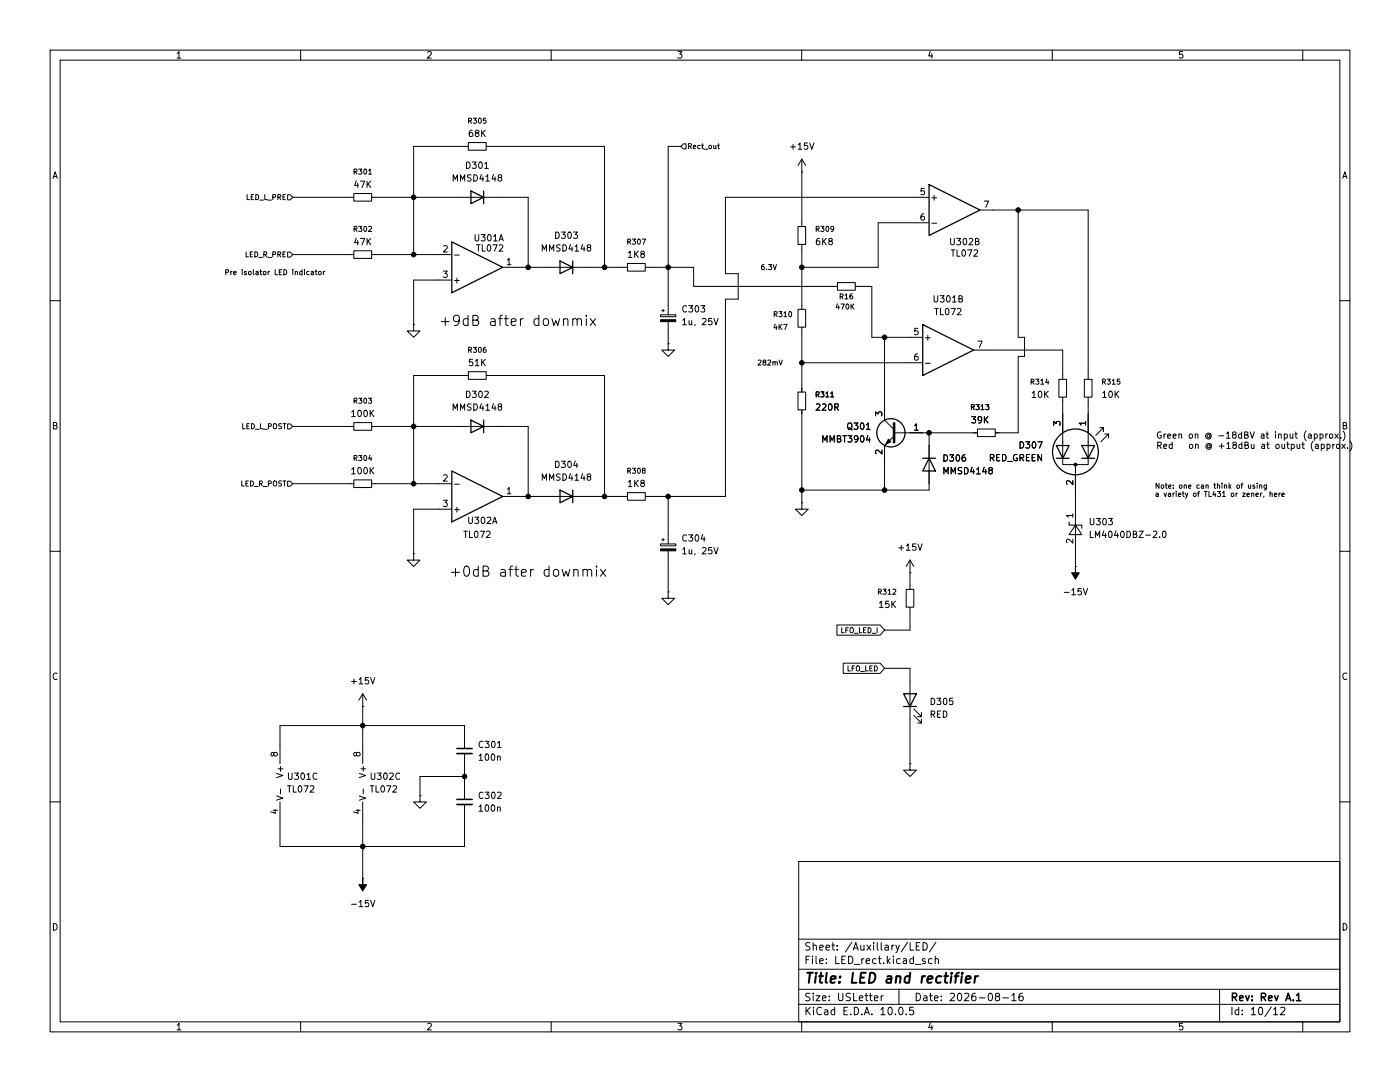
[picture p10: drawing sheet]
<svg xmlns="http://www.w3.org/2000/svg" width="279mm" height="216mm" viewBox="0 0 279 216" stroke-linecap="round" stroke-linejoin="round" font-family="sans-serif">
<g fill="none" stroke="#000" stroke-width=".2">
<path d="M10 10h259.4v195.9h-259.4zM12 12h255.4v191.9h-255.4zM35.3 10.7l.4-.4v1.3M35.3 11.6h.8M60 10v2M85.3 10.4l.5-.1 .3 .4-.8 .9h.8M110 10v2M135.3 10.3h.8l-.4 .5 .3 .1v.6l-.2 .1-.5-.1M160 10v2M185.7 10.2l-.4 1h.9M186 10.7v.9M210 10v2"/>
<path d="M236 10.3h-.6l-.1 .6 .2-.1 .5 .1 .1 .1-.1 .5-.2 .1-.5-.1M260 10v2M10.6 35.6l.4-1.3 .4 1.3M10.7 35.2h.6M49.3 38.8v1h.5M50.1 39.3h.4M50.6 38.8h-.5v1h.5M51.1 38.8a.51 .51 0 0 1 .5 .5 .51 .51 0 0 1-.5 .5zM51.8 39.9h.8M52.8 38.8v1h.5M53.4 39.9h.8M54.4 39.3h.5l.1-.4-.6-.1v1"/>
<path d="M55.5 39.3h.4l.1-.4-.5-.1v1M55.7 39.3l.3 .5M56.5 39.3h.3M57 38.8h-.5v1h.5M57.4 38.9h.5l.5 .5-.5 .5h-.5zM58.4 39.4h12.2M70.6 38.6h3.6v1.5h-3.6zM70.7 34.3l.5-.1v-.4l-.5-.1v1.1M70.9 34.3l.4 .5M71.1 36.1l-.3 .9h.8M71.4 36.6v.8M71.6 33.7h.6l-.3 .4 .3 .1v.5h-.6"/>
<path d="M71.9 36.1h.9l-.6 1.3M72.7 33.8l.1-.1a.49 .49 0 0 1 .4 .6 .49 .49 0 0 1-.4 .4l-.2-.3zM73.3 36.1v1.3M73.4 36.7l.6 .7M73.6 34l.3-.3v1.1M73.6 34.8h.6M74 36.1l-.7 .8M74.2 39.4h31.2v13.9M90.4 36.1v-1.2l.5 .9 .4-.9v1.2M91.9 36.1v-1.2l.4 .9 .4-.9v1.2M93.1 32.3a.64 .64 0 0 1 .7 .7 .64 .64 0 0 1-.7 .6zM93.5 28.4h3.5v1.6h-3.5z"/>
<path d="M93.5 29.2h-11v21.6M93.5 24.1h.5l.1-.4-.6-.1v1M93.8 24.1l.3 .5M94 34.9h-.5l-.2 .1v.4l.6 .2 .1 .3-.2 .2h-.5M94.3 32.3h.7l-.4 .5 .4 .1v.6l-.2 .1-.5-.1M94.3 26h-.4l-.2 .3-.1 .7 .3 .2 .4-.1 .1-.4-.1-.2h-.4l-.3 .2M94.5 23.6h.6l-.4 .4 .3 .1v.4h-.5M94.6 34.9a.64 .64 0 0 1 .7 .6 .64 .64 0 0 1-.7 .6zM95.1 26.5l-.2-.2v-.2l.2-.1h.4v.4l-.5 .2-.1 .2v.3l.2 .1h.2l.3-.2v-.2l-.3-.3M95.6 23.7l.1-.1a.49 .49 0 0 1 .4 .5 .49 .49 0 0 1-.5 .4l-.1-.3zM95.6 32.5l.2-.2a.68 .68 0 0 1 .5 .7 .68 .68 0 0 1-.5 .6l-.3-.5zM96.1 34.8l-.3 .9h.8"/>
<path d="M96.1 26v1.2M96.3 26.5l.6 .7M96.4 35.3v.8M96.7 32.7l.4-.4v1.3M96.7 33.6h.8M96.9 26l-.8 .7M97 23.6h-.5l-.1 .5 .5-.1 .1 .5h-.6M97 35.2l.3-.3v1.2M97 36.1h.7M97 29.2h23.6v24.1M98.5 34.8l-.3 .9h.8M98.8 35.3v.8"/>
<path d="M99.6 35.4l-.2-.2 .1-.2 .1-.1h.4l.1 .4-.6 .2-.1 .2 .1 .3 .1 .1h.3l.2-.2v-.2l-.2-.3M135.9 29.2h-2.6v33.6M136.4 28.7h.5v1h-.5l-.5-.5zM137.4 29.2l.5-.1v-.3l-.5-.1v1M137.6 29.2l.4 .5M138.4 29.3l.5-.1-.1-.2h-.3l-.1 .1v.5h.4M139.7 29h-.3l-.2 .2 .1 .4h.4M140 29h.4M140.2 28.7v.8l.2 .2M140.5 29.8h.8M141.6 29h.2l.2 .2v.3l-.2 .2-.3-.2zM142.4 29l.1 .6h.4"/>
<path d="M142.9 29v.7M143.2 29h.4M143.4 28.7v.8l.2 .2M157.8 29.3h1M158.3 28.8v1M159.3 28.9l.4-.4v1.3M159.3 29.8h.7M160 34.3h.1M160 31.8v13.4M160 31.8l-.7 1.2M160 31.8l.8 1.2M161.2 28.5h-.6l-.1 .6 .2-.1 .4 .1 .1 .1v.5l-.2 .1-.5-.1"/>
<path d="M161.6 28.5l.4 1.3 .4-1.3M184.5 37.6h-.7v.6l.2-.1h.4l.1 .2v.4l-.2 .2-.5-.2M185.4 39.4h-40.6v15.2h2.5v5.1h-2.5v39.4h-16M185.9 39.5h1M186.4 39v.9M268 35.6l.4-1.3 .4 1.3M268.1 35.2h.6M45 54.3h.5l.1-.4-.6-.1v1M46.1 54.1v.7M46.3 54.1l-.2 .2M46.6 54.5l.5-.1v-.2l-.3-.1-.2 .2 .1 .5h.4M48.3 53.8v.1"/>
<path d="M48.3 54.1v.7M49.1 50.2v1.1h.5M49.2 54.2l-.3-.1-.1 .2 .4 .2v.3h-.4M49.7 54.2l.2-.1 .2 .2v.3l-.2 .2-.3-.2zM49.9 50.7h.4M50.4 50.2h-.5v1.1h.5M50.6 53.8v.9l.1 .1M50.9 50.2a.51 .51 0 0 1 .5 .6 .51 .51 0 0 1-.5 .5zM51.1 54.2h.4v.6M51.5 54.4l-.5 .2 .2 .2h.3M51.6 51.4h.8M51.9 54.1h.4"/>
<path d="M52 53.8v.9l.3 .1M52.6 54.2l.3-.1 .2 .2v.3l-.2 .2-.4-.2zM52.7 50.8l.4-.1 .1-.4-.5-.1v1.1M52.9 50.8l.3 .5M53.4 51.4h.8M53.5 54.1v.7M53.8 54.1l-.3 .2M54.4 50.8l.5-.1 .1-.4-.6-.1v1.1M54.9 53.8v1h.5M55.5 50.8l.4-.1 .1-.4-.5-.1v1.1M55.7 50.8l.3 .5M55.7 54.3h.4"/>
<path d="M56.2 53.8h-.5v1h.5M56.5 50.7h.3M56.7 53.8a.51 .51 0 0 1 .5 .5 .51 .51 0 0 1-.5 .5zM57 50.2h-.5v1.1h.5M57.4 50.3h.5l.5 .5-.5 .5h-.5zM58.4 50.8h12.2M58.4 53.8v.1M58.4 54.1v.7M58.9 54.2h.4l.1 .6M58.9 54.1v.7M60.3 54.2l-.3-.1-.2 .2 .1 .5h.4M60.3 53.8v1"/>
<path d="M60.8 53.8v.1M60.8 54.1v.7M61.7 54.2l-.3-.1-.2 .2 .1 .5h.4M62.1 54.2h.4l.1 .6M62.6 54.4l-.5 .2 .1 .2h.4M62.9 54.1h.4M63 53.8v.9l.3 .1M63.7 54.2l.2-.1 .2 .2v.3l-.2 .2-.3-.2zM64.5 54.1v.7M64.8 54.1l-.3 .2M70.6 50h3.6v1.6h-3.6zM70.7 45.7l.5-.1v-.3l-.5-.1v1"/>
<path d="M70.9 45.7l.4 .5M71.1 47.5l-.3 .9h.8M71.4 48v.8M71.6 45.2h.6l-.3 .4h.3v.5h-.6M71.9 47.6h.9l-.6 1.2M72.7 45.3l.1-.1a.49 .49 0 0 1 .4 .5 .49 .49 0 0 1-.4 .4l-.2-.3zM73.3 47.6v1.2M73.4 48.1l.6 .7M73.6 45.3l.4-.1 .2 .3-.7 .7h.7M74 47.6l-.7 .7M74.2 50.8h16M88.5 54.1h.8l-.5 .5 .4 .1v.5l-.2 .2-.5-.2"/>
<path d="M88.5 49.1l.5-.1 .3 .4-.8 .9h.8M90.2 55.9h-7.7v8.9M90.7 50.9h1M90.7 56h1M91.2 55.5v1M94.8 46.8v1l.3 .3h.2l.2-.3v-1M95.1 48.8h.7M95.5 48.8v1.3M96 46.8h.8l-.4 .5 .3 .1v.6l-.1 .1-.6-.1M96.2 48.8v1.3h.7M97.3 49l.2-.2a.68 .68 0 0 1 .5 .7 .68 .68 0 0 1-.5 .6l-.3-.5zM97.4 46.9l.2-.1a.68 .68 0 0 1 .4 .6 .68 .68 0 0 1-.4 .7l-.3-.5z"/>
<path d="M98.4 48.8h.8l-.5 1.3M98.5 47.2l.4-.4v1.3M98.5 48.1h.7M99.6 48.1l.4-1.3 .4 1.3M99.6 49l.5-.2 .3 .4-.8 .9h.8M99.7 47.7h.6M100.3 53.3h24.9M101.2 51.9l.4-.3v1.2M101.2 52.8h.8M108.2 50.1v-1.3l.4 .9 .5-.9v1.3M109.7 50.1v-1.3l.4 .9 .4-.9v1.3M110.9 46.3a.64 .64 0 0 1 .7 .6 .64 .64 0 0 1-.7 .7z"/>
<path d="M111.8 48.9l-.5-.1-.2 .2v.3l.6 .3 .1 .3-.3 .2-.4-.1M112 46.3h.8l-.4 .5 .4 .1v.5l-.2 .2-.6-.2M112.3 48.8a.64 .64 0 0 1 .8 .7 .64 .64 0 0 1-.8 .6zM113.4 46.4l.2-.1a.68 .68 0 0 1 .4 .6 .68 .68 0 0 1-.4 .7l-.3-.5zM113.8 48.8l-.3 .9h.8M114.1 49.3v.8M114.5 46.3h.7l-.4 .5 .4 .1v.5l-.2 .2-.5-.2M114.8 49.2l.3-.4v1.3M114.8 50.1h.7M116.3 48.8l-.3 .9h.7M116.6 49.3v.8M117.4 49.4l-.2-.3v-.1l.2-.2 .4 .1v.4l-.5 .1-.1 .2v.4l.2 .1h.3l.2-.2v-.3l-.2-.2"/>
<path d="M125.2 52.6h3.6v1.5h-3.6zM125.3 48.2h.5v-.4l-.5-.1v1M125.4 50.5l.4-.4v1.3M125.4 51.4h.7M125.5 48.2l.4 .5M126.2 47.7h.6l-.3 .4 .3 .1v.4h-.6M126.7 50.1v1.3M126.8 50.7l.6 .7M127.3 47.8l.2-.1a.49 .49 0 0 1 .3 .5 .49 .49 0 0 1-.4 .5l-.2-.4zM127.4 50.1l-.7 .7M128.1 50.7l-.2-.3v-.2l.2-.1 .4 .1v.3l-.5 .2-.1 .2v.4l.2 .1h.3l.2-.3v-.2l-.2-.2M128.1 47.7h.7l-.4 1"/>
<path d="M128.8 53.3h9.6v3.9h28.7M152.4 52.8l-.4 .2v.6l.2 .2 .3-.1-.1-.5h-.2l-.2 .2M153 53.7v.1M153.4 52.8h.6l-.3 .4 .2 .1v.4h-.5M154.3 52.8l.3 1 .4-1M159.3 45.2h1.5v3.6h-1.5zM160 48.8v12.9M162.9 45.7l.5-.1v-.3l-.5-.1v1M163.1 45.7l.4 .5M163.5 47.6h-.3l-.2 .3-.1 .7 .3 .2 .4-.1v-.4l-.1-.2h-.3l-.3 .2M163.8 45.2h.6l-.3 .4h.3v.5h-.6M164.2 47.6v1.2"/>
<path d="M164.4 48.1l.5 .7M164.9 47.6l-.7 .7M164.9 45.3l.2-.1a.49 .49 0 0 1 .3 .5 .49 .49 0 0 1-.4 .4l-.2-.3zM165.6 48.1l-.2-.2 .1-.2 .1-.1h.4l.1 .4-.6 .2-.1 .2 .1 .3 .1 .1h.3l.2-.2v-.2l-.2-.3M166.4 45.6l-.2 .2-.3-.1-.1-.4 .4-.1 .2 .2-.1 .5-.4 .3M167.1 56.4h3.6v1.5h-3.6zM167.7 59.2l.5-.1v-.4l-.5-.1v1M167.9 59.2l.4 .4M168.6 58.9l.3-.3v1M168.6 59.6h.6M170.1 58.6l-.4 .3-.1 .6 .2 .1 .3-.1v-.4l-.3-.1-.2 .2M170.7 57.2h3.3v10.1h10.1"/>
<path d="M184.4 42.7h-.4l-.2 .3v.7l.2 .2 .5-.1v-.4l-.1-.2-.4-.1-.2 .3M185.4 44.5h-10.1v8.8h-15.3M185.9 44.5h1M186.4 59v1l.3 .3h.2l.2-.3v-1M187.6 59h.8l-.4 .5 .4 .1v.5l-.2 .2-.6-.2M189 59.1l.2-.1a.68 .68 0 0 1 .4 .6 .68 .68 0 0 1-.4 .7l-.3-.5zM189.7 47.6v1l.3 .2h.2l.2-.2v-1M189.8 49.9h.8M190.1 59.4l.4-.4v1.3M190.2 49.9v1.2M190.9 47.6h.8l-.4 .5 .4 .1v.5l-.2 .1-.6-.1M191 49.9v1.2h.6"/>
<path d="M191.4 59.6l.5-.1 .1-.4-.6-.1v1.3h.5l.2-.5-.3-.2M192.1 50l.2-.1a.68 .68 0 0 1 .4 .6 .68 .68 0 0 1-.4 .6l-.3-.5zM192.3 47.7l.2-.1a.68 .68 0 0 1 .4 .6 .68 .68 0 0 1-.4 .6l-.3-.4zM193.1 49.9h.9l-.6 1.2M193.4 47.7l.5-.1 .2 .3-.8 .9h.8M194.4 50l.5-.1 .2 .3-.8 .9h.8M194.7 48.2l.5-.1 .1-.4-.6-.1v1.2h.5l.2-.4-.3-.2M195.6 41.9h21.6v33.8M196.4 40.1h.9l-.6 1.3M203.2 41.9v25.4h1.3v3.8h-1.3v15.3h-4.6M10 60h2M70.7 80l.5-.1v-.3l-.5-.1v1"/>
<path d="M70.9 80l.4 .5M71.6 79.5h.6l-.3 .3 .3 .1v.5h-.6M72.7 79.6l.1-.1a.49 .49 0 0 1 .4 .5 .49 .49 0 0 1-.4 .4l-.2-.3zM73.5 79.5h.7l-.4 .3 .3 .1v.5h-.6M82.5 64.8v1.2h1.3l-1.3 1.3-1.2-1.3h1.2M82.5 64.8h.1M88.1 64.2h1.5M88.9 63.4v1.5M91.7 63.8l-.4 .4-.6-.1-.2-.3v-.5l.2-.3 .6-.1 .3 .2a1.34 1.34 0 0 1-.5 1.8h-.4M93.1 78a.64 .64 0 0 1 .7 .7 .64 .64 0 0 1-.7 .6zM93.4 63.7l-.6-.1-.4 .4v.6l.2 .2h.8M93.4 62.9v2"/>
<path d="M93.5 74.2h3.5v1.5h-3.5zM93.5 74.9h-11v21.6M93.5 69.8h.5l.1-.4-.6-.1v1M93.8 69.8l.3 .5M94.3 78h.7l-.4 .5 .4 .2v.5l-.2 .1-.5-.1M94.3 71.7h-.6l-.1 .6 .2-.1h.5l.1 .2-.1 .4-.2 .2-.5-.2M94.4 63.9l.9-.1a.49 .49 0 0 0 .1-.5 .49 .49 0 0 0-.3-.4h-.7v2h.8a.54 .54 0 0 0 .4-.5 .54 .54 0 0 0-.5-.5M94.5 69.3h.6l-.4 .4 .3 .1v.4h-.5M94.9 72.1l.3-.4v1.3M94.9 73h.7M95.6 69.4l.1-.1a.49 .49 0 0 1 .4 .5 .49 .49 0 0 1-.5 .5l-.1-.4zM95.6 78.2l.2-.2a.68 .68 0 0 1 .5 .7 .68 .68 0 0 1-.5 .6l-.3-.5z"/>
<path d="M96.1 71.7v1.3M96.3 72.2l.6 .8M96.7 78.2l.5-.2 .3 .4-.8 .9h.8M96.9 71.7l-.8 .7M96.9 69.3l-.4 .2-.1 .6 .2 .2 .4-.1-.1-.5h-.3l-.2 .2M97 74.9h23.6v24.2M98 63.7h.7l.1 1.2M98.8 64.1l-.6 .1a.4 .4 0 0 0-.3 .4 .4 .4 0 0 0 .3 .3l.6-.1M99.5 63.6h.8M100.3 62.9l-.4 .1-.1 .2v1.7M100.7 63.6h.7M101 62.9v1.8l.1 .1 .3 .1"/>
<path d="M102 64.3l1-.2-.1-.4-.6-.1-.3 .3 .1 .9h.8M103.9 63.6v1.3M104.4 63.6l-.3 .1-.2 .3M107.5 63.7l-.5-.1-.4 .4v.6l.2 .2h.7M107.5 62.9v2M108.6 63.7a.55 .55 0 0 1 .9 .3v.6a.55 .55 0 0 1-.6 .4 .55 .55 0 0 1-.5-.4v-.6zM110.2 63.6l.3 1.3 .4-.9 .4 .9 .4-1.3M112.5 63.8a.5 .5 0 0 1 .8 .1v1M112.5 63.6v1.3M114.3 63.8a.5 .5 0 0 1 .9 .1v1M114.3 63.6v1.3M115.2 63.9l.3-.3 .5 .1 .1 1.2"/>
<path d="M117 62.9v.2M117 63.6v1.3M117.8 63.6l1.1 1.3M118.9 63.6l-1.1 1.3M131.8 62.8h3.1v.4h-3.1zM132.1 62h.5M132.3 61.7v.5M133.3 68.6v1.3h1.3l-1.3 1.2-1.2-1.2h1.2M133.3 68.6h.1M133.3 64.2v4.4M136.2 63.9l.4-.4v1.3M136.2 64.8h.8"/>
<path d="M137 61.1a.6 .6 0 0 0-.8 .4 .6 .6 0 0 0 .6 .8l.2-.2M137.5 61h.7l-.4 .5 .4 .1v.5l-.2 .2-.5-.2M137.5 64l.1 .7h.5M138.1 64v.8M138.7 64.7l-.1 .3M138.8 61.1l.2-.1a.68 .68 0 0 1 .5 .6 .68 .68 0 0 1-.5 .7l-.3-.5zM139.9 61h.8l-.5 .5 .4 .1v.5l-.2 .2-.5-.2M140.2 63.7l.5-.2 .2 .4-.8 .9h.8M142 63.5h-.6v.6l.2-.1 .4 .1 .1 .2-.1 .4-.1 .1-.5-.1M142.5 63.5l.4 1.3 .4-1.3M151.3 71.9l.4-.1 .2 .3-.6 .8h.6M152.5 72.3l-.2-.2v-.2h.5v.3l-.5 .3 .2 .4 .3-.2-.1-.4"/>
<path d="M153.2 71.9l.4-.1 .2 .3-.6 .8h.6M154.3 72.3l.3-.1 .1 .7M154.3 72.2v.7M154.5 62.7h.5v-.4l-.5-.1v1M154.7 72.3l.1-.1h.3v.7M154.7 64.7l-.2 .7h.6M154.8 62.7l.3 .5M154.9 65.1v.6M155.4 62.2h.7l-.4 .4 .3 .1v.4h-.6M155.5 71.8l.3 1.1 .3-1.1M155.5 64.7v1M155.6 65.2l.5 .5"/>
<path d="M156.1 64.7l-.6 .6M156.4 64.7h.7l-.5 1M156.4 62.5l.3-.3v1M156.4 63.2h.6M157.5 62.3l.2-.1a.49 .49 0 0 1 .3 .5 .49 .49 0 0 1-.4 .5l-.2-.4zM159.3 61.7h1.5v3.6h-1.5zM159.3 78.2h1.5v3.6h-1.5zM160 65.3v12.9M160 72.4h24.1M162.9 78.7h.5v-.4l-.5-.1v1M163.1 78.7l.4 .5M163.8 78.2h.6l-.3 .4 .3 .1v.4h-.6"/>
<path d="M164.8 78.5l.3-.3v1M164.8 79.2h.6M165.8 78.5l.3-.3v1M165.8 79.2h.6M167.1 60.6l-.2 .7h.6M167.4 61v.7M167.8 60.7h.7l-.4 1M168.9 60.8l.2-.1a.49 .49 0 0 1 .3 .5 .49 .49 0 0 1-.4 .4l-.2-.3zM169.8 60.7v1M170 61.1l.4 .6M170.4 60.7l-.6 .5M176.5 67.3v16.5l1.9 1.9"/>
<path d="M183.1 70.6l-.3 .1-.2 .2-.1 .7 .3 .3 .4-.1v-.5l-.1-.2h-.3l-.3 .2M183.2 65.5h-.6l-.1 .6 .2-.1 .4 .1 .1 .1v.5l-.2 .1-.5-.1M184.7 67.4h.9M184.7 72.5h.9M185.2 66.9v1M186.5 61.5h.8M186.9 61.5v1.3M187.7 61.5v1.3h.6M188.8 61.7l.2-.2a.68 .68 0 0 1 .4 .7 .68 .68 0 0 1-.4 .6l-.3-.5zM189.8 61.5h.9l-.6 1.3M190.1 60.3h.7M191.1 61.7l.5-.2 .2 .4-.8 .9h.8"/>
<path d="M194.3 69.9h17.8v5.8M195.2 68.1h.8l-.5 1.2M205.8 76.2l.5-.1v-.4l-.5-.1v1.1M206 78.4l.4-.4v1.3M206 79.3h.7M206 76.2l.4 .5M206.7 75.6h.6l-.3 .4 .3 .1v.5h-.6M207.3 78.2l.2-.2a.68 .68 0 0 1 .4 .7 .68 .68 0 0 1-.4 .6l-.3-.5zM207.7 75.9l.3-.3v1.1M207.7 76.7h.6M208.5 78v1.3M208.7 78.6l.5 .7"/>
<path d="M208.9 75.6l-.2 .7h.6M209.2 76v.7M209.2 78l-.7 .8M211.3 75.7h1.6v3.5h-1.6zM212.1 79.2v9.1M216.4 75.7h1.5v3.5h-1.5zM217.2 79.2v9.1M220 76.2l.5-.1 .1-.4-.6-.1v1.1M220.1 78.4l.3-.4v1.3M220.1 79.3h.7M220.3 76.2l.3 .5M221 75.6h.6l-.3 .4 .2 .1v.5h-.5"/>
<path d="M221.4 78.2l.2-.2a.68 .68 0 0 1 .4 .7 .68 .68 0 0 1-.4 .6l-.3-.5zM222 75.9l.3-.3v1.1M222 76.7h.6M222.5 78v1.3M222.7 78.6l.6 .7M223.3 78l-.8 .8M223.5 75.6h-.5l-.1 .5h.5l.1 .5h-.6M267.4 60h2M10.7 84.9h.5l.1-.5-.6-.1v1.3h.5l.1-.1 .1-.3-.3-.3M48.2 96v1h.5M48.4 84.5v1.1h.5M49.1 96.4h.3"/>
<path d="M49.3 85h.3M49.6 96h-.5v1h.5M49.7 84.5h-.4v1.1h.4M50 96a.51 .51 0 0 1 .6 .5 .51 .51 0 0 1-.6 .5zM50.2 84.5a.51 .51 0 0 1 .6 .5 .51 .51 0 0 1-.6 .6zM50.8 97.1h.7M51 85.6h.7M51.8 96.5l.5-.1v-.3l-.5-.1v1M52 84.5v1.1h.5M52 96.5l.4 .5M52.6 85.6h.7M52.6 97.1h.7"/>
<path d="M53.6 85.1l.5-.1v-.4l-.5-.1v1.1M53.6 96.5l.5-.1v-.3l-.5-.1v1M54.6 84.7l.2-.2 .4 .2v.5l-.1 .3-.3 .1-.2-.2zM54.6 96.1l.2-.1 .4 .1v.5l-.1 .3-.3 .1-.2-.2zM56.2 84.6h-.5a.42 .42 0 0 0 .4 .6v.3h-.5M56.2 96l-.5 .1a.42 .42 0 0 0 .4 .5v.3h-.5M56.5 84.5h.6M56.5 96h.6M56.8 84.5v1.1M56.8 96v1M57.4 84.6h.5l.5 .5-.5 .5h-.5zM57.4 96h.5l.5 .5-.5 .5h-.5z"/>
<path d="M58.4 96.5h12.2M58.4 85.1h12.2M70.2 82.2l.3-.3v1.2M70.2 93.7l.3-.4v1.3M70.2 83.1h.7M70.2 94.6h.7M70.6 84.3h3.6v1.6h-3.6zM70.6 95.8h3.6v1.5h-3.6zM70.7 91.4h.5v-.4l-.5-.1v1M70.9 91.4l.4 .5M71.5 82l.2-.1a.68 .68 0 0 1 .4 .6 .68 .68 0 0 1-.4 .6l-.3-.5zM71.5 93.4l.2-.1a.68 .68 0 0 1 .4 .6 .68 .68 0 0 1-.4 .7l-.3-.5z"/>
<path d="M71.6 90.9h.6l-.3 .4 .3 .1v.4h-.6M72.7 91l.1-.1a.49 .49 0 0 1 .4 .5 .49 .49 0 0 1-.4 .5l-.2-.4zM72.7 82l.2-.1a.68 .68 0 0 1 .4 .6 .68 .68 0 0 1-.4 .6l-.3-.5zM72.7 93.4l.2-.1a.68 .68 0 0 1 .4 .6 .68 .68 0 0 1-.4 .7l-.3-.5zM73.8 90.8l-.2 .8h.6M73.9 81.9v1.2M73.9 93.3v1.3M74.1 82.4l.5 .7M74.1 93.8l.5 .8M74.1 91.2v.7M74.2 96.5h16M74.2 85.1h31.2v14"/>
<path d="M74.6 81.9l-.7 .7M74.6 93.3l-.7 .7M88.5 99.8h.8l-.5 .5 .4 .1v.6l-.2 .1-.5-.1M88.5 94.9l.5-.2 .3 .4-.8 .9h.8M90.4 81.9v-1.3l.5 .9 .4-.9v1.3M90.7 96.6h1M91.9 81.9v-1.3l.4 .9 .4-.9v1.3M94 80.7l-.5-.1-.2 .1v.4l.6 .2 .1 .3-.2 .3-.5-.1M94.6 80.6a.64 .64 0 0 1 .7 .6 .64 .64 0 0 1-.7 .7zM96.1 80.5l-.3 .9h.8M96.4 81v.9M97 81l.3-.4v1.3"/>
<path d="M97 81.9h.7M98.5 80.5l-.3 .9h.8M98.8 81v.9M99.6 81.1l-.2-.2 .1-.2 .1-.1 .4 .1 .1 .3-.6 .2-.1 .2 .1 .3 .1 .2h.3l.2-.3v-.2l-.2-.3M100.3 99.1h24.9M101.2 97.6l.4-.3v1.2M101.2 98.5h.8M108.2 95.8v-1.2l.4 .9 .5-.9v1.2M109.7 95.8v-1.2l.4 .9 .4-.9v1.2M110.9 92a.64 .64 0 0 1 .7 .7 .64 .64 0 0 1-.7 .6zM111.8 94.6h-.5l-.2 .1v.3l.6 .3 .1 .3-.3 .2h-.4M112 92h.8l-.4 .5 .4 .1v.6l-.2 .1-.6-.1"/>
<path d="M112.3 94.6a.64 .64 0 0 1 .8 .6 .64 .64 0 0 1-.8 .6zM113.4 92.1l.2-.1a.68 .68 0 0 1 .4 .7 .68 .68 0 0 1-.4 .6l-.3-.5zM113.8 94.5l-.3 .9h.8M114.1 95v.8M114.8 94.9l.3-.3v1.2M114.8 95.8h.7M114.8 92l-.3 .9h.8M115.1 92.4v.9M116.3 94.5l-.3 .9h.7M116.6 95v.8M117.4 95.1l-.2-.2v-.2l.2-.1h.4v.4l-.5 .2-.1 .1v.4l.2 .1h.3l.2-.2v-.3l-.2-.2M125.2 98.3h3.6v1.5h-3.6z"/>
<path d="M125.3 94l.5-.1v-.4l-.5-.1v1M125.4 96.2l.4-.4v1.3M125.4 97.1h.7M125.5 94l.4 .4M126.2 93.4h.6l-.3 .4 .3 .1v.4h-.6M126.7 95.8v1.3M126.8 96.4l.6 .7M127.3 93.5l.2-.1a.49 .49 0 0 1 .3 .6 .49 .49 0 0 1-.4 .4l-.2-.3zM127.4 95.8l-.7 .8M128.1 96.4l-.2-.3v-.1l.2-.2 .4 .1v.4l-.5 .1-.1 .2v.4l.2 .1h.3l.2-.2v-.3l-.2-.2M128.4 93.9l-.2-.2v-.2h.5v.3l-.5 .3 .2 .3 .4-.2-.2-.3M133.3 99.1v9.4"/>
<path d="M160 81.8v18.5M162.9 80.7l.5-.1 .2 .4-.7 .9h.7M164.1 80.7l.5-.1 .2 .4-.7 .9h.7M164.2 88.2v-1.3l.4 .9 .4-.9v1.3M165.5 80.7l.1-.1a.68 .68 0 0 1 .5 .6 .68 .68 0 0 1-.5 .7l-.3-.5zM165.7 88.2v-1.3l.4 .9 .4-.9v1.3M166.6 81.3l.6-.1 .1-.5-.7-.1v1.3M166.9 81.3l.4 .6M167.1 87.5h.5l.1-.4-.6-.2v1.3h.5l.2-.4-.3-.3M168.2 86.9h.7M168.6 86.9v1.3M169.2 84.6l.3-.2a.43 .43 0 0 1 .5 .4v.4a.42 .42 0 0 1-.4 .5 .42 .42 0 0 1-.4-.5z"/>
<path d="M169.2 86.9h.8l-.4 .5 .3 .1v.6l-.1 .1-.6-.1M169.4 85.4l.7 .4M170.4 84.4h.8l-.4 .5 .4 .1v.5l-.2 .2-.6-.2M171.2 87.5l-.2 .2h-.4l-.1-.2 .1-.4 .4-.2 .2 .3v.7l-.2 .2-.4 .1M171.8 84.5l.2-.1a.68 .68 0 0 1 .4 .6 .68 .68 0 0 1-.4 .7l-.3-.5zM171.8 87.1l.2-.2a.68 .68 0 0 1 .4 .7 .68 .68 0 0 1-.4 .6l-.3-.5zM172.9 84.8l.4-.4v1.3M172.9 85.7h.7M173.2 86.9l-.3 .9h.8M173.5 87.4v.8M174.7 83v-.8l.5 .4 .1-.4h.6l.1 .2-.1 .6M176 89.8v.8l-.9-.8-.4 .2 .2 .5"/>
<path d="M178.4 86.4h16.7M178.4 87l-1.9 1.9v8.9M182.5 84.9l.4-.3v1.2M182.5 85.8h.7M185.4 86.4v11.4h-25.4M188.4 90.7a.64 .64 0 0 1 .7 .7 .64 .64 0 0 1-.7 .6zM188.4 94.6v-1.3l.4 .9 .4-.9v1.3M189.5 90.7h.8l-.4 .5 .3 .2v.5l-.1 .1-.6-.1M189.8 94.6v-1.3l.4 .9 .5-.9v1.3M190.9 90.9l.2-.2a.68 .68 0 0 1 .4 .7 .68 .68 0 0 1-.4 .6l-.3-.5zM191.9 93.3h-.4l-.2 .1v.4l.5 .2 .1 .3-.2 .3-.5-.1M192.5 93.3a.64 .64 0 0 1 .7 .6 .64 .64 0 0 1-.7 .7z"/>
<path d="M192.6 90.7l-.4 .1-.1 .3-.1 .7 .2 .2 .5-.1v-.4l-.1-.2-.4-.1-.2 .3M193.9 81.3l.4-.1 .1-.4-.5-.1v1M193.9 83.1h.8l-.4 .5 .3 .1v.6l-.1 .1-.6-.1M194 93.2l-.3 .9h.8M194.1 81.3l.3 .4M194.3 93.7v.9M194.8 80.7h.6l-.3 .4 .3 .1v.4h-.6M194.9 93.7l.4-.4v1.3M194.9 94.6h.7M195.1 85.6h3.5v1.5h-3.5zM195.8 81l.3-.3v1M195.8 81.7h.6"/>
<path d="M195.9 83.7l-.2 .2h-.4l-.1-.2v-.4l.5-.2 .2 .3v.7l-.2 .2-.4 .1M196.4 93.2l-.3 .9h.8M196.5 83.1v1.3M196.6 83.7l.6 .7M196.7 80.7h.6l-.3 .4 .3 .1v.4h-.6M196.7 93.7v.9M197.2 83.1l-.7 .8M197.6 93.8l-.3-.2 .1-.2 .2-.1h.3l.1 .4-.6 .2-.1 .2 .1 .3 .2 .2h.2l.2-.3v-.2l-.2-.3M197.6 91.4l.7-.1v-.5l-.7-.1v1.3M197.9 91.4l.5 .6M198.9 91.3h.4M199.5 90.7h-.6v1.3h.6"/>
<path d="M200.1 90.7a.64 .64 0 0 1 .7 .6 .64 .64 0 0 1-.7 .7zM201 92.1h1M203 90.7a.59 .59 0 0 0-.8 .6 .59 .59 0 0 0 .8 .6v-.5h-.2M203.6 88.1a.64 .64 0 0 1 .7 .7 .64 .64 0 0 1-.7 .6zM203.6 91.4l.6-.1v-.5l-.6-.1v1.3M203.9 91.4l.4 .6M204.7 88.1h.8l-.4 .5 .3 .2v.5l-.1 .1-.6-.1M204.8 91.3h.5M205.4 90.7h-.6v1.3h.6M206 91.3h.4M206.1 88.3l.2-.2a.68 .68 0 0 1 .4 .7 .68 .68 0 0 1-.4 .6l-.3-.5zM206.6 90.7h-.6v1.3h.6"/>
<path d="M207.1 88.1h.9l-.6 1.3M207.9 90.7v1.3l-.8-1.3v1.3M210.3 84.9v-.8l.5 .4 .1-.3h.6l.1 .1-.1 .6M212.1 88.1v4.6h5.1v-4.6M214.1 95.9v.8l-.9-.8-.4 .2 .2 .5M214.6 92.7v20.3M216.7 84.5h-1.3l.3 .3M216.7 84.1v.7M219.5 85.3h.7v.8v-.8l-1.5 1.6M220.5 86.6h.7v.8v-.8l-1.5 1.5M230.7 98.4h.4l.1 .7M231 88.9l.6-.1 .1-.5-.7-.1v1.3"/>
<path d="M231.2 98.6l-.5 .2 .1 .3 .4-.1M231.3 96.4v1l-.6-1v1M231.3 88.9l.5 .6M231.7 86.2a.59 .59 0 0 0-.7 .6 .59 .59 0 0 0 .7 .6l.1-.5h-.3M231.8 96.8h.3l.2 .2v.2l-.2 .2-.4-.2zM232.2 89.1l.6-.2v-.2l-.4-.1-.2 .2 .1 .6h.5M232.3 86.6v.8M232.3 98.4l.3 .7 .2-.7M232.6 96.8h.3M232.7 86.6l-.4 .2M232.7 96.4v.9l.2 .1M233 87l.6-.1v-.2l-.4-.1-.2 .2 .1 .6h.5"/>
<path d="M233.2 98.4h.4v.7M233.2 97.1l.5-.1v-.2h-.3l-.2 .1 .1 .5h.4M233.6 98.6l-.5 .2 .2 .3 .3-.1M233.9 88.7l-.3-.1-.3 .3 .2 .5h.4M233.9 88.2v1.3M234.1 98.4v.7M234.1 87l.6-.1v-.2l-.4-.1-.2 .2 .1 .6h.5M234.2 97.3v.1M234.2 96.8v.1M234.4 98.4l-.3 .2M234.7 98.1v.1M234.7 98.4v.7"/>
<path d="M235.2 98.7l.5-.1-.1-.2h-.3l-.1 .1v.5h.4M235.3 86.7h.5v.7M235.3 86.6v.8M235.5 96.8h.2l.2 .2v.2l-.2 .2-.3-.2zM235.9 98.4h.4M236.1 98.1v.8l.2 .2M236.3 96.9l.4-.1 .1 .6M236.3 96.8v.6M236.6 98.4l.2 .7M237.1 98.4l-.5 1M237.2 97.1l.5-.1-.1-.2h-.3l-.1 .1 .1 .5h.3M237.4 86.7l.3-.1 .3 .2v.4l-.3 .2-.4-.2z"/>
<path d="M237.5 88.7l.3-.1 .2 .3v.3l-.2 .3-.4-.3zM238.3 98.4h.2l.2 .2v.3l-.2 .2-.3-.2zM238.5 86.7h.5l.1 .7M238.5 86.6v.8M238.6 88.8l.5-.1v.8M238.6 88.6v.9M239 98.4h.4M239.3 96.8h-.3l-.2 .2 .1 .4h.4M239.4 98.1l-.3 .1v.9M239.8 96.8h.4v.6M240.2 97l-.5 .2 .2 .2h.3M240.3 98.1h.6"/>
<path d="M240.6 98.1v1M240.7 96.9l.4-.1v.6M240.7 96.8v.6M241.3 98.1v1h.5M241.4 86.8a.31 .31 0 0 0-.4 0 .31 .31 0 0 0 0 .4 .31 .31 0 0 0 .4 0M241.4 86.7v.5l.2 .1a.56 .56 0 0 0-.1-.8 .56 .56 0 0 0-.8 0 .56 .56 0 0 0 0 .8 .6 .6 0 0 0 .9 .1M241.5 88.9a.31 .31 0 0 0-.5-.1 .31 .31 0 0 0 0 .5 .31 .31 0 0 0 .5-.1M241.5 88.8v.4l.1 .1a.56 .56 0 0 0-.1-.7 .56 .56 0 0 0-.7 0 .56 .56 0 0 0-.1 .7 .6 .6 0 0 0 1 .2M242.2 96.8h.4M242.3 98l-.3 .7h.7M242.4 96.4v.9l.2 .1M242.5 98.4v.7"/>
<path d="M243 96.9l.3-.1 .1 .6M243 96.4v1M243 98.1h.6l-.3 .3 .2 .1v.5h-.5M243.3 87h.9M243.3 89h1M243.8 88.5v1M243.9 96.4v.1M243.9 96.8v.6M244 98.3l.3-.2v1M244 99.1h.6M244.4 96.9l.4-.1v.6M244.4 96.8v.6"/>
<path d="M244.8 86.5l.3-.3v1.2M244.8 87.4h.7M244.8 88.6l.4-.4v1.3M244.8 89.5h.7M245.3 96.4v1M245.4 97.1l.3 .3M245.7 96.8l-.4 .3M245.8 98.4h.3l.2 .2v.3l-.2 .2-.4-.2zM246.2 86.7l-.2-.2v-.2l.2-.1h.4v.4l-.5 .2-.1 .2v.3l.2 .1h.3l.2-.2v-.2l-.2-.3M246.3 88.8l-.3-.3 .1-.2 .2-.1 .3 .1 .1 .3-.5 .2-.2 .2 .1 .4 .2 .1h.2l.3-.3v-.2l-.3-.2M246.7 98.4v.7M246.9 96.8h.3l.2 .2v.2l-.2 .2-.4-.2z"/>
<path d="M247 98.4l-.3 .2M247.7 96.8h.3M247.8 86.7l-.4-.1-.2 .2 .1 .6h.5M247.8 86.2v1.2M247.8 88.7l-.3-.1-.3 .3 .2 .5h.4M247.8 88.2v1.3M248 98.4h.5l-.5 .7h.5M248 96.4l-.2 .2v.8M248.4 86.8l.5-.1 .1-.4-.6-.1v1.2h.5l.2-.4-.3-.2M248.5 88.8h.5l.1-.5-.6-.1v1.3h.4l.3-.4-.3-.3M248.9 98.7l.4-.1v-.2h-.3l-.1 .1v.5h.4M249.2 96.8v.6l.4-.1"/>
<path d="M249.5 86.2l.4 1.2 .4-1.2M249.6 96.8v.6M249.7 88.6l.1 .8h.5M249.8 98.5l.4-.1v.7M249.8 98.4v.7M250.3 88.6v.9M250.4 96.8h-.2l-.2 .1 .4 .2v.3h-.4M250.7 98.7l.4-.1v-.2h-.3l-.1 .1v.5h.4M250.9 96.4v.1M250.9 96.8v.6M251.4 96.9l.4-.1v.6M251.4 96.8v.6"/>
<path d="M251.6 98.4v.7M251.7 86.7h.5l.1 .7M251.8 88.7h.5l.1 .8M251.9 98.4l-.3 .2M252.2 99v.2M252.3 86.9l-.5 .1-.1 .1 .1 .3h.5M252.4 88.9l-.4 .1-.2 .2 .2 .3 .4-.1M252.7 86.6h.5M252.7 96.8v.8l-.2 .2-.2-.1M252.7 96.8h-.3l-.2 .2 .1 .4h.4M252.8 88.6h.5M252.9 86.2v1.1l.3 .1"/>
<path d="M253 88.2v1.1l.3 .2M253.5 98.5l.3-.1 .1 .7M253.5 98.1v1M254.3 98.7l.5-.1v-.2h-.3l-.2 .1 .1 .5h.4M254.6 86.2v.1M254.6 86.6v.8M254.7 88.7l.3-.1 .3 .3v.3l-.3 .3-.4-.3zM255.2 86.7h.4l.1 .7M255.2 86.6v.8M255.2 98.4v.7M255.5 98.4l-.3 .2M255.8 88.6l.1 .8h.5"/>
<path d="M255.8 98.7l.5-.1v-.2h-.3l-.2 .1 .1 .5h.4M256.3 86.7l.4-.1 .2 .2-.1 .6h-.5M256.3 86.6v1.3M256.4 88.6v.9M256.8 88.6h.5M257 88.2v1.1l.3 .2M257.5 86.6v.8l.5-.1M257.7 88.7l.4-.1 .2 .3-.1 .5h-.5M257.7 88.6v1.3M258 86.6v.8M258.4 86.6h.5M258.6 86.2v1.1l.3 .1"/>
<path d="M258.9 88.6v.8h.5M259.4 88.6v.9M259.8 88.6h.5M260 88.2v1.1l.3 .2M260.7 86a1.46 1.46 0 0 0 0 1.9M261.2 86.7h.4l.1 .7M261.7 86.9l-.4 .1-.2 .1 .2 .3h.4M262.1 88a1.46 1.46 0 0 0 0 2M262.3 86.7l.4-.1 .2 .2-.1 .6h-.5M262.3 86.6v1.3M262.5 88.7h.5l.1 .8M263.1 88.9l-.4 .1-.2 .2 .2 .3 .4-.1"/>
<path d="M263.4 86.7l.4-.1 .3 .2-.2 .6h-.5M263.4 86.6v1.3M263.7 88.7l.4-.1 .2 .3-.1 .5h-.5M263.7 88.6v1.3M264.6 86.6v.8M264.8 88.7l.4-.1 .2 .3-.1 .5h-.5M264.8 88.6v1.3M265 86.6l-.4 .2M265.4 86.7l.3-.1 .3 .2v.4l-.3 .2-.4-.2zM266 88.6v.9M266.4 88.6l-.4 .3M266.4 86.6l.7 .8"/>
<path d="M266.8 88.7l.3-.1 .3 .3v.3l-.3 .3-.4-.3zM267.1 86.6l-.7 .8M267.6 87.3v.1M267.8 88.6l.7 .9M268 86a1.46 1.46 0 0 1 0 1.9M268.1 84.9h.5l.1-.5-.6-.1v1.3h.5l.1-.1 .1-.3-.3-.3M268.5 88.6l-.7 .9M269 89.4v.1M269.4 88a1.46 1.46 0 0 1 0 2M10 110h2M82.5 110.5v1.3h1.3l-1.3 1.2-1.2-1.2h1.2M82.5 110.5h.1"/>
<path d="M90.1 114.2h1.6M90.2 101.6h-7.7v8.9M90.7 101.7h1M90.9 113.4v1.6M91.2 101.2v1M92.6 106h.7M92.7 113.1a.49 .49 0 0 1 .5-.1 .49 .49 0 0 1 .4 .3 1.05 1.05 0 0 1-.6 1.7 1.24 1.24 0 0 1-.3-1.9zM92.9 106v1.3M93.5 103.2v1l.3 .3h.2l.3-.3v-1M93.7 106v1.3h.6M94.8 103.2h.7l-.4 .5 .4 .1v.5l-.2 .2-.5-.2M94.8 106.1l.2-.1a.68 .68 0 0 1 .4 .6 .68 .68 0 0 1-.4 .7l-.3-.5z"/>
<path d="M95.4 113.7l-.5-.1-.4 .4v.6l.2 .3h.7M95.4 113v2M95.8 106h.9l-.6 1.3M96.1 103.3l.2-.1a.68 .68 0 0 1 .5 .6 .68 .68 0 0 1-.5 .7l-.3-.5zM96.4 113.9l.9-.1a.49 .49 0 0 0 .2-.5 .49 .49 0 0 0-.4-.3h-.7v2h.8a.54 .54 0 0 0 .4-.6 .54 .54 0 0 0-.5-.5M97.1 106.1l.5-.1 .2 .4-.8 .9h.8M97.2 103.3l.5-.1 .3 .4-.8 .9h.8M98.3 104.5l.4-1.3 .5 1.3M98.4 104.1h.6M100 113.7h.8l.1 1.3M100.9 114.1l-.7 .1a.4 .4 0 0 0-.3 .4 .4 .4 0 0 0 .3 .4l.7-.1M101.5 113.6h.8"/>
<path d="M102.3 113h-.4l-.1 .2v1.8M102.7 113.6h.8M103 113v1.7l.1 .2 .4 .1M104.1 114.3l.9-.2-.1-.4-.6-.1-.2 .3 .1 1h.7M105.9 113.6v1.4M106.5 113.6l-.4 .1-.2 .3M109.6 113.7l-.6-.1-.4 .4v.6l.2 .3h.8M109.6 113v2M110.6 113.7a.55 .55 0 0 1 .9 .3v.6a.55 .55 0 0 1-.5 .4 .55 .55 0 0 1-.6-.4v-.6zM112.2 113.6l.4 1.4 .4-1 .3 1 .4-1.4M114.5 113.8a.5 .5 0 0 1 .9 .1v1.1M114.5 113.6v1.4"/>
<path d="M116.3 113.8a.5 .5 0 0 1 .9 .1v1.1M116.3 113.6v1.4M117.2 113.9l.3-.3 .5 .1 .1 1.3M119.1 113v.1M119.1 113.6v1.4M119.8 113.6l1.1 1.4M120.9 113.6l-1.1 1.4M131.8 108.5h3.1v.4h-3.1zM132.1 107.7h.5M132.3 107.4v.6M133.3 118.1v1.3h1.3l-1.3 1.3-1.2-1.3h1.2M133.3 118.1h.1"/>
<path d="M133.3 109.9v8.2M136.2 109.6l.4-.3v1.2M136.2 110.5h.8M137 106.8a.6 .6 0 0 0-.8 .5 .6 .6 0 0 0 .6 .7l.2-.1M137.5 106.7h.7l-.4 .5 .4 .1v.6l-.2 .1-.5-.1M137.5 109.7l.1 .8 .5-.1M138.1 109.7v.8M138.7 110.5l-.1 .2M138.8 106.8l.2-.1a.68 .68 0 0 1 .5 .6 .68 .68 0 0 1-.5 .7l-.3-.5zM140.2 109.4l.5-.1 .2 .3-.8 .9h.8M140.2 106.7l-.3 .9h.8M140.5 107.1v.9"/>
<path d="M142 109.3h-.6v.6l.2-.2 .4 .1 .1 .2-.1 .4-.1 .1-.5-.1M142.5 109.3l.4 1.2 .4-1.2M160 100.3v1.3h1.3l-1.3 1.3-1.3-1.3h1.3M160 100.3h.1M175.3 118.1l.5-.1v-.3l-.5-.1v1M175.5 118.1l.4 .5M176.2 117.6h.7l-.4 .3 .3 .1v.5h-.6M177.2 117.8l.3-.2v1M177.2 118.6h.6M177.4 120h-.6l-.1 .6 .2-.2 .4 .1 .1 .2v.4l-.2 .1-.5-.1M178 120v1.2M178.2 117.7l.4-.1 .2 .2-.6 .8h.6"/>
<path d="M178.7 120l-.7 .7M179.4 109.3h.9M179.9 108.8v1M180.8 117.6h1.6v3.6h-1.6zM180.9 108.9l.3-.4v1.3M180.9 109.8h.7M181.6 114.3h.1M181.6 111.8v5.8M181.6 111.8l-.8 1.2M181.6 111.8l.8 1.2M182.8 108.5h-.6l-.1 .6 .2-.1 .4 .1 .1 .2v.4l-.2 .1-.5-.1M183.2 108.5l.4 1.3 .4-1.3"/>
<path d="M212.4 118.2h1M213.4 104.1v.7h2.5v.6M213.9 117.8l.4-.4v1.3M213.9 118.7h.7M214.1 102.9h-1.3l.4 .3M214.1 107.6v.8l-.9-.8-.4 .2 .2 .5M214.1 102.5v.7M214.6 104.8l1.3 1.9h-2.5zM214.6 113h.1M215.8 117.4h-.6l-.1 .6 .2-.1 .4 .1 .1 .1v.5l-.2 .1-.5-.1M216.2 117.4l.4 1.3 .4-1.3M217.6 103.4v1.1l.2 .2h.3l.2-.2v-1.1"/>
<path d="M217.6 106v1.3h.6M218.6 107.3v-1.3l.4 .9 .5-.9v1.3M218.8 103.4h.8l-.4 .5 .3 .2v.5l-.2 .1-.5-.1M220.2 103.6l.2-.2a.68 .68 0 0 1 .4 .7 .68 .68 0 0 1-.4 .6l-.3-.5zM220.3 105.9l-.3 .9h.8M220.6 106.4v.9M221.2 103.4h.8l-.4 .5 .3 .2v.5l-.1 .1-.6-.1M221.3 106.1l.2-.1a.68 .68 0 0 1 .5 .6 .68 .68 0 0 1-.5 .7l-.3-.5zM222.7 105.9l-.3 .9h.8M223 106.4v.9M223.8 106.1l.1-.1a.68 .68 0 0 1 .5 .6 .68 .68 0 0 1-.5 .7l-.3-.5zM224.9 106a.64 .64 0 0 1 .7 .6 .64 .64 0 0 1-.7 .7z"/>
<path d="M226.2 106.6l.5-.1 .1-.4-.6-.1v1.3h.5l.2-.5-.3-.2M227.3 106h.9l-.9 1.3h.9M228.7 106.8h.9M230.2 106.1l.4-.1 .3 .4-.8 .9h.8M231.4 107.1v.2M232.1 106.1l.2-.1a.68 .68 0 0 1 .4 .6 .68 .68 0 0 1-.4 .7l-.3-.5zM267.4 110h2M11.4 134.4a.62 .62 0 0 0-.9 .5 .62 .62 0 0 0 .7 .7l.2-.1M70.2 136h.9M70.6 135.5v1M71.7 135.6l.3-.4v1.3M71.7 136.5h.7"/>
<path d="M72.4 138.4v14M72.4 138.4l-.8 1.3M72.4 138.4l.8 1.3M73.5 135.2h-.6v.6l.2-.1h.4l.1 .2-.1 .4-.1 .2-.5-.2M74 135.2l.4 1.3 .4-1.3M167 124.7h8.6l.9 1-.9 1h-8.6zM168 125.2v1.1h.5M168.3 132.3h7.3l.9 1.1-.9 1h-7.3zM168.8 125.7h.3M169.2 132.9v1h.5M169.3 125.2h-.5v1.1M169.7 125.4l.2-.2 .4 .2v.5l-.1 .3-.3 .1-.2-.2z"/>
<path d="M170.1 133.4h.3M170.5 126.4h.8M170.5 132.9h-.4v1M170.9 133l.2-.1 .4 .1 .1 .5-.2 .3-.3 .1-.2-.2zM171.5 125.2v1.1h.5M171.8 134h.7M172.3 125.7h.4M172.8 132.9v1h.5M172.8 125.2h-.5v1.1h.5M173.3 125.2a.51 .51 0 0 1 .5 .6 .51 .51 0 0 1-.5 .5zM173.6 133.4h.3M174 126.4h.8"/>
<path d="M174.1 132.9h-.5v1h.5M174.5 132.9a.51 .51 0 0 1 .6 .5 .51 .51 0 0 1-.6 .5zM175 125.2v1.1M175.5 120.3l.4-.3v1.2M175.5 121.2h.7M176.5 133.4h5.1v19M178.2 120.5l.5 .7M181.6 121.2v4.5h-5.1M185.8 139.3a.64 .64 0 0 1 .8 .7 .64 .64 0 0 1-.8 .6zM187 139.3h.8l-.5 .5 .4 .1v.6l-.2 .1-.5-.1M188.4 139.4l.2-.1a.68 .68 0 0 1 .4 .7 .68 .68 0 0 1-.4 .6l-.3-.5zM190.1 139.3h-.6v.6l.1-.1 .5 .1 .1 .2-.1 .4-.2 .1-.4-.1"/>
<path d="M268.8 134.4a.62 .62 0 0 0-.9 .5 .62 .62 0 0 0 .7 .7l.2-.1M54.6 150.4l.3-.3h.2l.3 .3-.1 .3-.4 .2-.2-.2-.2-.5-.3 .1-.1 .3 .1 .2 .2 .1 .2-.3M55.2 158.8l1.3 .4-1.3 .5M55.2 154.3l1.3 .4-1.3 .5M55.5 153.4h1M56 152.9v1M56 157.4v1M57.4 156.8h.7M57.6 154.2v1.1l.2 .2h.2l.3-.2v-1.1M57.7 156.8v1.3M58.5 156.8v1.3h.6M58.8 154.2h.8l-.5 .5 .4 .2v.5l-.2 .1-.5-.1"/>
<path d="M59.6 156.9l.2-.1a.68 .68 0 0 1 .4 .6 .68 .68 0 0 1-.4 .7l-.3-.5zM60.2 154.4l.1-.2a.68 .68 0 0 1 .5 .7 .68 .68 0 0 1-.5 .6l-.3-.5zM60.6 156.8h.9l-.5 1.3M61.3 154.6l.3-.4v1.3M61.3 155.5h.7M61.9 156.9l.5-.1 .2 .4-.7 .9h.7M63.2 154.4a.6 .6 0 0 0-.8 .4 .6 .6 0 0 0 .6 .7l.2-.1M71.1 150.4l.3-.3h.2l.3 .3-.1 .3-.4 .2-.2-.2-.2-.5-.3 .1-.1 .3 .1 .2 .2 .1 .2-.3M71.7 158.8l1.3 .4-1.3 .5M71.7 154.3l1.3 .4-1.3 .5M72 153.4h1M72.4 141h.1"/>
<path d="M72.5 152.9v1M72.5 157.4v1M73.9 156.8h.7M74.1 154.2v1.1l.2 .2h.3l.2-.2v-1.1M74.3 156.8v1.3M75 156.8v1.3h.6M75.3 154.2h.8l-.5 .5 .4 .2v.5l-.2 .1-.5-.1M76.1 156.9l.2-.1a.68 .68 0 0 1 .5 .6 .68 .68 0 0 1-.5 .7l-.3-.5zM76.7 154.4l.2-.2a.68 .68 0 0 1 .4 .7 .68 .68 0 0 1-.4 .6l-.3-.5zM77.2 156.8h.8l-.5 1.3M77.8 154.4l.4-.2 .3 .4-.8 .9h.8M78.4 156.9l.5-.1 .3 .4-.8 .9h.8"/>
<path d="M79.8 154.4a.6 .6 0 0 0-.9 .4 .6 .6 0 0 0 .6 .7l.3-.1M83.8 158.8v1.2h1.3l-1.3 1.3-1.3-1.3h1.3M83.8 158.8h.1M92.7 149.4v-4.6h-36.8v7.6M92.7 150.4v9.1M92.7 154.9h-8.9v3.9M95.6 150.8l.4-.4v1.3M95.6 151.7h.7M96.4 158.2a.6 .6 0 0 0-.8 .4 .6 .6 0 0 0 .5 .7l.3-.1M96.4 148a.6 .6 0 0 0-.8 .5 .6 .6 0 0 0 .5 .7l.3-.1M96.8 158.1h.8l-.4 .4 .3 .2v.5l-.1 .1-.6-.1M96.8 147.9h.8l-.4 .5 .3 .1v.6l-.1 .1-.6-.1"/>
<path d="M96.9 150.6l.2-.2a.68 .68 0 0 1 .5 .7 .68 .68 0 0 1-.5 .6l-.3-.5zM98.1 150.6l.2-.2a.68 .68 0 0 1 .5 .7 .68 .68 0 0 1-.5 .6l-.3-.5zM98.2 158.2l.2-.1a.68 .68 0 0 1 .4 .6 .68 .68 0 0 1-.4 .6l-.3-.4zM98.2 148l.2-.1a.68 .68 0 0 1 .4 .6 .68 .68 0 0 1-.4 .7l-.3-.5zM99.3 151l.5-.1v.8M99.3 150.9v.8M99.3 158.2l.5-.1 .2 .3-.8 .9h.8M99.3 148.3l.4-.4v1.3M99.3 149.2h.7M181.6 152.4v1.3h1.3l-1.3 1.2-1.3-1.2h1.3M181.6 152.4h.1M182.4 142.7l1.5 1.6v-.8v.8h-.8"/>
<path d="M182.4 141.5l1.5 1.5v-.8v.8h-.8M185.8 142.5h.6l.1-.5-.7-.1v1.2M186.1 142.5l.5 .6M187.1 142.5h.4M187.7 141.9h-.6v1.2h.6M188.3 141.9a.64 .64 0 0 1 .7 .6 .64 .64 0 0 1-.7 .6zM10 160h2M54.5 161.7h.9M54.9 161.5v.8l-.9-.3M55.9 160v8.9h36.8v-8.4M71 161.7h.9M71.4 161.5v.8l-.9-.3"/>
<path d="M72.4 175.3h.1M72.4 160v15.3M73.5 179.6h-.6v.7l.2-.2 .4 .1 .1 .2-.1 .4-.1 .1-.5-.1M74 179.6l.4 1.3 .4-1.3M95.6 161l.4-.4v1.3M95.6 161.9h.7M96.9 160.7l.2-.1a.68 .68 0 0 1 .5 .6 .68 .68 0 0 1-.5 .7l-.3-.5zM98.1 160.7l.2-.1a.68 .68 0 0 1 .5 .6 .68 .68 0 0 1-.5 .7l-.3-.5zM99.3 161.2l.5-.1v.8M99.3 161v.9M159.4 171.9h108v32h-108zM267.4 160h2"/>
<path d="M10.7 184.3a.66 .66 0 0 1 .7 .6 .66 .66 0 0 1-.7 .7zM70.2 180.4h.9M71.7 180l.3-.4v1.3M71.7 180.9h.7M159.4 197.4h108M159.4 193.4h108M159.4 187.4h108M160.9 191.5h.5M161.6 190.8h-.7v1.5M161.6 198.3l-.5-.1-.2 .1v.5l.6 .2 .1 .4-.2 .3-.6-.1M161.6 188.2l-.5-.1-.2 .1v.5l.6 .2 .1 .4-.2 .3-.6-.1M162.1 190.8v.1"/>
<path d="M162.1 191.3v1M162.3 198.2v.1M162.3 188.7l.2-.1 .4 .1v.9M162.3 188.1v1.5M162.3 198.7v1M162.9 198.7h.7l-.7 1h.7M162.9 190.8v1.3l.2 .2M163.6 191.8l.7-.2-.1-.2-.4-.1-.2 .2v.7h.6M163.6 189.1l.7-.2-.1-.2-.4-.1-.2 .2v.7h.6M164.1 199.2l.8-.2-.1-.2-.4-.1-.3 .2 .1 .7h.6M164.9 189.1l.7-.2-.1-.2-.4-.1-.2 .2v.7h.6M164.9 192.1v.2"/>
<path d="M164.9 191.4v.1M165.5 199.5v.2M165.5 198.8v.1M166 188.6h.6M166.2 188.1v1.3l.4 .2M166.8 190.8v1.5h.7M167.1 189.4v.2M167.1 188.7v.1M167.4 198.2v1.2l.2 .3h.3l.3-.3v-1.2M168 191.5h.5M168.7 190.8h-.7v1.5h.7M169.4 190.8a.76 .76 0 0 1 .8 .7 .76 .76 0 0 1-.8 .8z"/>
<path d="M169.7 198.3l-.6-.1-.2 .1v.5l.7 .2 .1 .4-.3 .3-.5-.1M170 188l-1.3 1.9M170.3 189.6l.5-1.5 .5 1.5M170.4 198.2v1.5h.7M170.4 189.2h.7M170.5 192.4h1.1M171.5 199.2l.7-.2-.1-.2-.4-.1-.2 .2 .1 .7h.5M171.8 188.6l.1 .9 .3 .1 .2-.2M172 191.3v1M172.4 188.6v1M172.4 191.3l-.4 .3M172.6 198.7h.6"/>
<path d="M172.9 191.8l.7-.2-.1-.2-.4-.1-.2 .2v.7h.6M172.9 198.2v1.3l.3 .2M173 188.6l.8 1M173.5 198.7h.6M173.7 198.2v1.3l.4 .2M173.8 188.6l-.8 1M174.4 188.1v.1M174.4 188.6v1M174.5 199.2l.7-.2-.1-.2-.4-.1-.2 .2 .1 .7h.5M174.9 191.4l-.5-.1-.3 .3 .2 .6h.6M175.1 188.1v1.3l.2 .2M175.3 191.3h.6"/>
<path d="M175.5 190.8v1.3l.4 .2M175.9 188.1v1.3l.2 .2M175.9 198.7v1M176.3 198.7l-.4 .3M176.4 192.1v.2M176.6 188.7h.6l.1 .9M177.1 190.8v1.5M177.2 191.7l.4 .6M177.3 188.9l-.5 .1-.2 .2 .2 .4 .5-.1M177.6 191.3l-.5 .6M178 188.6v1M178.3 190.8v.1"/>
<path d="M178.3 191.3v1M178.4 188.6l-.4 .3M178.8 188.6l.3 1M179.4 197.4v3M179.5 188.6l-.5 1.3-.2 .2M179.6 191.4l-.4-.1-.3 .3 .2 .6h.5M180.3 191.4h.6v.9M180.9 191.6l-.5 .1-.2 .2 .2 .4 .5-.1M181.1 188l-1.2 1.9M181.6 188.1v1.5h.8M182.3 191.4l-.4-.1-.3 .3 .1 .6h.6M182.3 190.8v1.5"/>
<path d="M182.6 192.4h1.2M182.9 188.8h.5M182.9 198.2a.76 .76 0 0 1 .8 .7 .76 .76 0 0 1-.8 .8zM183.6 188.1h-.7v1.5h.7M184.2 188.1a.76 .76 0 0 1 .9 .7 .76 .76 0 0 1-.9 .8zM184.4 198.8h.5l.1 .9M184.6 191.4l-.3-.1-.2 .2v.2l.5 .2v.3h-.5M185 199l-.5 .1-.2 .2 .2 .4 .5-.1M185.5 198.7h.6M185.7 198.2v1.3l.4 .2M186 191.4l-.4-.1-.3 .3 .1 .6h.6M186.5 199.2l.7-.2-.1-.2-.4-.1-.2 .2 .1 .7h.5"/>
<path d="M186.6 191.4l.3-.1 .3 .1 .1 .9M186.6 190.8v1.5M186.8 188l-1.3 1.9M187.9 199.5v.2M187.9 198.8v.1M189.6 198.3l.6-.1 .3 .4-.9 1.1h.9M191.2 198.3l.2-.1a.8 .8 0 0 1 .5 .7 .8 .8 0 0 1-.5 .8l-.2-.2-.1-.4zM192.5 198.3l.6-.1 .3 .4-1 1.1h1M194.6 198.2l-.4 .1a1.01 1.01 0 0 0 0 1.4l.5-.2 .1-.5-.3-.2h-.4l-.2 .2M195.4 199.1h1.2M197.4 198.3l.2-.1a.8 .8 0 0 1 .5 .7 .8 .8 0 0 1-.5 .8l-.2-.2-.2-.4zM198.9 198.8l-.3-.3 .1-.2 .2-.1 .5 .1 .1 .2-.1 .2-.6 .2-.2 .2 .1 .4 .2 .2h.3l.3-.3v-.3l-.3-.3"/>
<path d="M200.1 199.1h1.2M201.9 198.6l.5-.4v1.5M201.9 199.7h.9M204.1 198.2l-.5 .1a1.01 1.01 0 0 0 0 1.4l.5-.2 .1-.5-.3-.2h-.4l-.1 .2M243.4 197.4v6.5M268.1 184.3a.66 .66 0 0 1 .7 .6 .66 .66 0 0 1-.7 .7zM35.3 204.6l.4-.4v1.3M35.3 205.5h.8M60 203.9v2M85.3 204.3l.5-.1 .3 .4-.8 .9h.8M110 203.9v2M135.3 204.2h.8l-.4 .5 .3 .1v.6l-.2 .1-.5-.1"/>
<path d="M159.4 200.4h108M160 203.9v2M160.9 201v1.5M161.1 201.6l.6 .9M161.7 201l-.8 .8M162.4 201v.1M162.4 201.5v1M163.9 201.1a.71 .71 0 0 0-1 .5 .71 .71 0 0 0 .7 .9l.3-.2M164.6 201.6h.5l.1 .9M165.2 201.8l-.5 .1-.2 .2 .2 .4 .5-.1M166.6 201.6l-.5-.1-.2 .3 .1 .6h.6M166.6 201v1.5"/>
<path d="M168.4 201.7h.5M169.1 201h-.7v1.5h.7M169.8 202.3v.2M170.5 201a.76 .76 0 0 1 .9 .7 .76 .76 0 0 1-.9 .8zM172 202.3v.2M172.5 202.5l.5-1.5 .5 1.5M172.6 202.1h.8M174 202.3v.2M175.8 201.4l.4-.4v1.5M175.8 202.5h.8M177.4 201.1l.2-.1a.8 .8 0 0 1 .5 .7 .8 .8 0 0 1-.5 .8l-.2-.2-.2-.4zM178.7 202.3v.2"/>
<path d="M179.5 201.1l.2-.1a.8 .8 0 0 1 .5 .7 .8 .8 0 0 1-.5 .8l-.2-.2-.1-.4zM180.9 202.3v.2M182.3 201h-.7l-.1 .7 .2-.1h.5l.2 .2-.1 .5-.2 .2-.6-.2M185.7 204.1l-.4 1h.9M186 204.6v.9M210 203.9v2M236 204.2h-.6l-.1 .6 .2-.1 .5 .1 .1 .1-.1 .5-.2 .1-.5-.1M245.9 201v1.5M247.2 201.6l-.4-.1-.3 .3 .1 .6h.6M247.2 201v1.5M247.9 202.3v.2M247.9 201.6v.1"/>
<path d="M249.7 201.4l.4-.4v1.5M249.7 202.5h.9M251.3 201.1l.2-.1a.8 .8 0 0 1 .5 .7 .8 .8 0 0 1-.5 .8l-.2-.2-.2-.4zM253.7 200.9l-1.3 1.9M254.1 201.4l.5-.4v1.5M254.1 202.5h.9M255.6 201.1l.5-.1 .3 .4-.9 1.1h.9M260 203.9v2"/>
</g>
<g fill="none" stroke="#000" stroke-width=".3">
<path d="M91.2 159.5h3M91.2 149.4h3M246 199l.7-.1 .1-.2-.1-.4-.2-.1h-.5v1.5M246.3 199l.5 .7M247.4 199.2l.7-.2-.1-.3h-.4l-.2 .2 .1 .7h.5M248.6 198.7l.4 1 .3-1M249.9 199.5v.2M249.9 198.7v.2M251.7 199l.8-.1 .1-.2-.1-.4-.2-.1h-.6v1.5M252.1 199l.5 .7M253.2 199.2l.7-.2-.1-.3h-.4l-.2 .2v.7h.6M254.4 198.7l.3 1 .4-1"/>
<path d="M256.6 199.7l.5-1.5 .5 1.5M256.7 199.2h.8M258.1 199.5v.2M258.7 198.6l.5-.4v1.5M258.7 199.7h.9"/>
</g>
<g fill="none" stroke="#000" stroke-width=".4">
<path d="M161.1 194.1h1.1M161.7 194.1l-.3 2M162.8 194.8l-.1 1.3M162.9 194.1v.2M163.5 194.8h.7M163.9 194.1l-.3 1.7 .1 .2 .4 .1M165 194.1l-.2 1.7 .2 .3M165.8 195.4l1-.2-.1-.3-.5-.1-.4 .3v.9h.8M167.5 195.9v.2M167.7 194.9l-.1 .2M170.2 194.1l-.2 2h.9M171.7 195.1h.7"/>
<path d="M172.8 194.1h-.9l-.3 2h1M173.7 194.1a.96 .96 0 0 1 1 .6 .96 .96 0 0 1-.3 1.1l-.5 .3h-.5zM177.1 194.9h.8l-.1 1.2M177.9 195.2l-.7 .1a.4 .4 0 0 0-.3 .4 .4 .4 0 0 0 .2 .4l.7-.1M178.9 195a.49 .49 0 0 1 .8 .1l-.1 1M178.9 194.8l-.2 1.3M181.6 194.9a.66 .66 0 0 0-1 .3l-.1 .5 .2 .3h.7M181.7 194.1l-.3 2M184.1 194.8l-.2 1.3M184.6 194.8l-.4 .1-.2 .3M185.1 195.4l1-.2-.1-.3-.5-.1-.3 .3-.1 .9h.8M187.9 194.9a.66 .66 0 0 0-1 .3l-.1 .5 .1 .3h.8"/>
<path d="M188.4 194.8h.8M188.8 194.1l-.2 1.7 .1 .2 .3 .1M189.9 194.8l-.2 1.3M189.9 194.1v.2M190.5 194.8h.8M191.4 194.1l-.4 .1-.1 .2-.2 1.7M192 194.8l-.2 1.3M192 194.1v.2M192.7 195.4l1-.2v-.3l-.6-.1-.3 .3v.9h.7M194.6 194.8l-.1 1.3M195.2 194.8l-.4 .1-.2 .3"/>
</g>
<g fill="none" stroke="#000" stroke-width=".25">
<path d="M94 38.1l2.5 1.3-2.5 1.2zM96.5 38.1v2.5M185.4 36.8l10.2 5.1-10.2 5.1zM90.2 48.3l10.1 5-10.1 5.1zM111.8 52.1l2.5 1.2-2.5 1.3zM114.3 52.1v2.5M184.1 64.8l10.2 5.1-10.2 5zM90.2 94l10.1 5.1-10.1 5zM94 83.8l2.5 1.3-2.5 1.3zM96.5 83.8v2.6M111.8 97.8l2.5 1.3-2.5 1.2zM114.3 97.8v2.5"/>
<path d="M184.1 91.4h2.6M185.4 91.4l1.3 2.6h-2.6zM210.8 88.9h2.6l-1.3 2.5zM210.8 91.4h2.6M215.9 88.9h2.5l-1.2 2.5zM215.9 91.4h2.5M180.3 138.4h2.6l-1.3 2.6zM180.3 141h2.6"/>
<circle cx="177.8" cy="86.4" r="2.82"/>
<circle cx="214.6" cy="90.2" r="4.6"/>
</g>
<g fill="#000" stroke="#000" stroke-width=".2">
<path d="M131.8 63.8h3.1v.4h-3.1zM177.3 87.6l.5 .5-1 .5zM131.8 109.5h3.1v.4h-3.1zM214.6 113v1.3h.8l-.8 1.3-.7-1.3h.7zM72.4 175.3v1.2h.8l-.8 1.3-.8-1.3h.8z"/>
<circle cx="82.5" cy="39.4" r=".46"/>
<circle cx="82.5" cy="50.8" r=".46"/>
<circle cx="105.4" cy="53.3" r=".46"/>
<circle cx="120.6" cy="53.3" r=".46"/>
<circle cx="133.3" cy="53.3" r=".46"/>
<circle cx="160" cy="53.3" r=".46"/>
<circle cx="203.2" cy="41.9" r=".46"/>
<circle cx="160" cy="72.4" r=".46"/>
<circle cx="176.5" cy="67.3" r=".46"/>
<circle cx="82.5" cy="96.5" r=".46"/>
<circle cx="82.5" cy="85.1" r=".46"/>
<circle cx="105.4" cy="99.1" r=".46"/>
<circle cx="120.6" cy="99.1" r=".46"/>
<circle cx="133.3" cy="99.1" r=".46"/>
<circle cx="160" cy="97.8" r=".46"/>
<circle cx="176.5" cy="97.8" r=".46"/>
<circle cx="185.4" cy="86.4" r=".46"/>
<circle cx="214.6" cy="92.7" r=".28"/>
<circle cx="72.4" cy="144.8" r=".46"/>
<circle cx="92.7" cy="154.9" r=".46"/>
<circle cx="72.4" cy="168.9" r=".46"/>
</g>
<path d="M91.2 150.4h3M91.2 160.5h3" fill="none" stroke="#000" stroke-width=".33"/>
<path d="M178.4 84.5v3.8" fill="none" stroke="#000" stroke-width=".51"/>
</svg>
